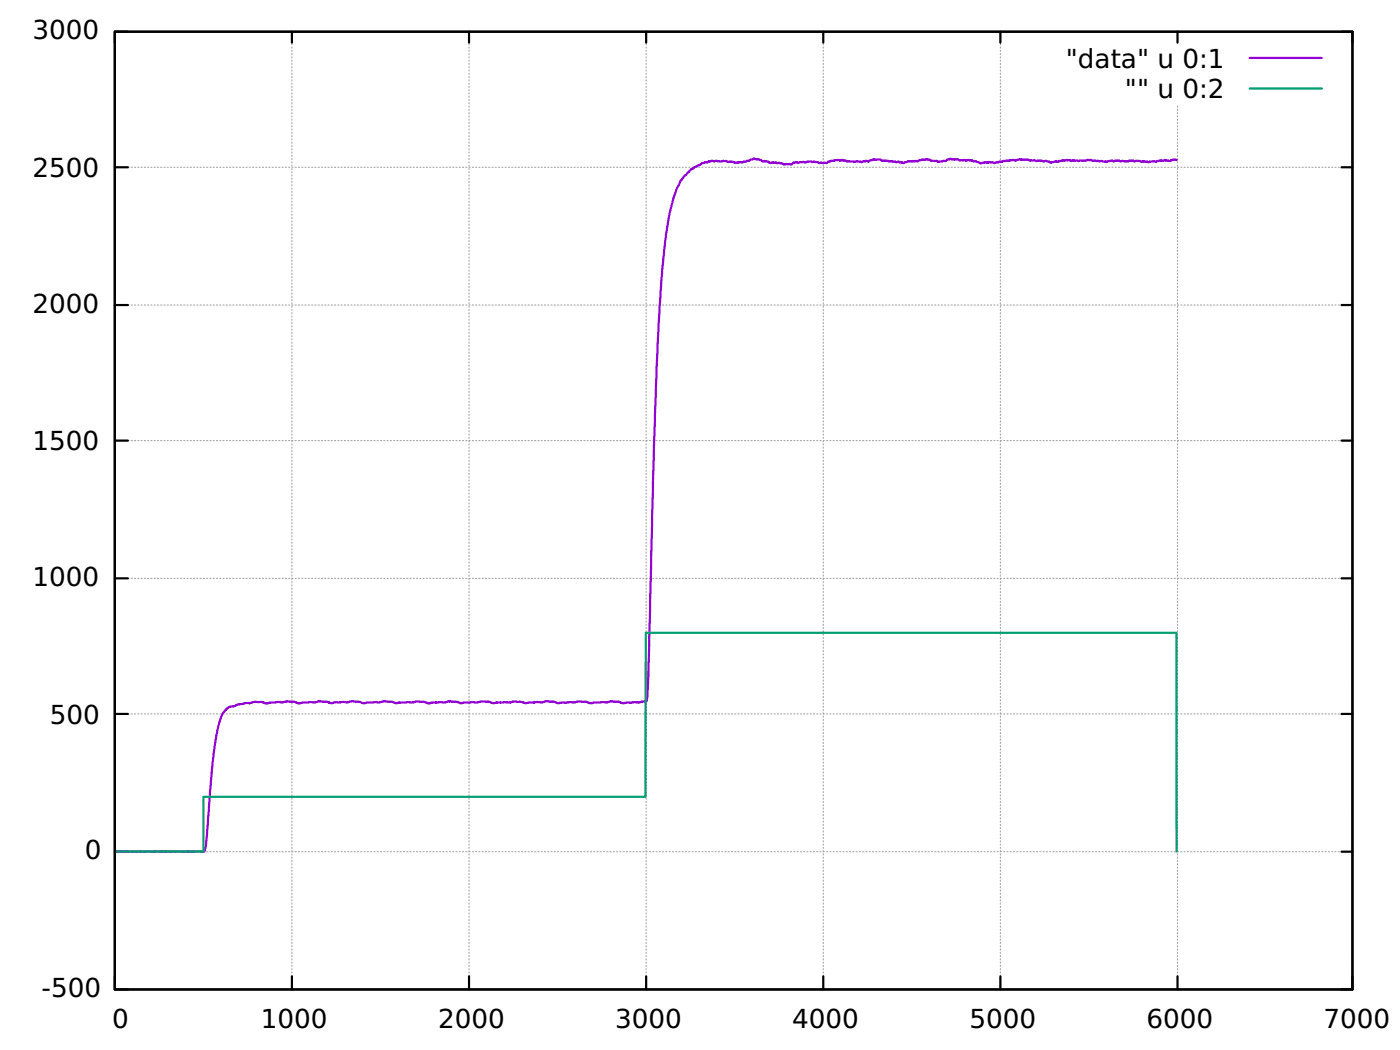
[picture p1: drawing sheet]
<svg xmlns="http://www.w3.org/2000/svg" width="226mm" height="169mm" viewBox="0 0 226 169" stroke-linecap="round" stroke-linejoin="round" font-family="sans-serif">
<defs><g id="words">
<g font-size="4.2">
<text x="5.2" y="6.3">3000</text>
<text x="171.9" y="10.9">&quot;data&quot; u 0:1</text>
<text x="181.4" y="15.9">&quot;&quot; u 0:2</text>
<text x="5.2" y="28.6">2500</text>
<text x="5.2" y="50.4">2000</text>
<text x="5.2" y="72.6">1500</text>
<text x="5.2" y="94.5">1000</text>
<text x="8" y="116.7">500</text>
<text x="13.7" y="138.6">0</text>
<text x="6.7" y="160.8">-500</text>
<text x="18.1" y="165.7">0</text>
<text x="42.1" y="165.7">1000</text>
<text x="70.6" y="165.7">2000</text>
<text x="99.2" y="165.7">3000</text>
<text x="127.8" y="165.7">4000</text>
<text x="156.3" y="165.7">5000</text>
<text x="184.9" y="165.7">6000</text>
<text x="213.5" y="165.7">7000</text>
</g>
</g></defs>
<g fill="none" stroke="#a0a0a4" stroke-width=".18" stroke-dasharray=".2 .4">
<path d="M18.5 5.1h199.6M189.9 6.9v-1.8M18.5 27h199.6M18.5 49.2h199.6M18.5 71.1h199.6M18.5 93.3h199.6M18.5 115.1h199.6M18.5 137.4h199.6M18.5 159.6h199.6M18.5 159.6v-154.5M47.1 159.6v-154.5M75.6 159.6v-154.5"/>
<path d="M104.2 159.6v-154.5M132.8 159.6v-154.5M161.3 159.6v-154.5M189.9 159.6v-142.8M218.1 159.6v-154.5"/>
</g>
<g fill="none" stroke="#000" stroke-width=".35">
<path d="M18.5 5.1h199.6v154.5h-199.6zM20.6 5.1h-2.1v1.8M47.1 5.1v1.8M75.6 5.1v1.8M104.2 5.1v1.8M132.8 5.1v1.8M161.3 5.1v1.8M189.9 5.1v1.8M216.3 5.1h1.8v1.8M18.5 27h2.1M216.3 27h1.8M18.5 49.2h2.1"/>
<path d="M216.3 49.2h1.8M18.5 71.1h2.1M216.3 71.1h1.8M18.5 93.3h2.1M216.3 93.3h1.8M18.5 115.1h2.1M216.3 115.1h1.8M18.5 137.4h2.1M216.3 137.4h1.8M18.5 157.5v2.1h2.1M47.1 157.5v2.1M75.6 157.5v2.1"/>
<path d="M104.2 157.5v2.1M132.8 157.5v2.1M161.3 157.5v2.1M189.9 157.5v2.1M218.1 157.5v2.1h-1.8"/>
</g>
<path d="M201.5 9.3h11.7M189.8 25.8l-.4-.1-.5 .1a.42 .42 0 0 1-.6 .1h-.2a.39 .39 0 0 0-.6 .1l-.2-.2-.6 .2a.46 .46 0 0 1-.7 0l-.8 .2-.7-.2-.4 .1-.3-.1-.5-.1a.47 .47 0 0 1-.7 0l-.2 .1a.4 .4 0 0 0-.5 .1l-2-.2a.42 .42 0 0 1-.7 0l-.4 .1a.39 .39 0 0 1-.6 0h-1.4l-.3-.1a.48 .48 0 0 1-.6-.1h-.5l-.3 .1h-.9l-.2 .1-.7-.2-.6 .2-.2-.2h-.5l-.2 .1-.5-.1-.8 .3a.42 .42 0 0 0-.6 0l-.5 .1-.5-.2a.47 .47 0 0 0-.6 .1l-.4-.2-.7 .1-.3-.2-.8 .1-.4-.2h-1.6a.47 .47 0 0 1-.7 .1l-2.7 .4a.47 .47 0 0 1-.7 0l-1.6 .1a.53 .53 0 0 1-.7-.2l-.3-.1h-.5l-.2-.2h-.5l-.4 .1-.3-.1-.2 .1-.6-.1a.58 .58 0 0 0-.7-.1h-.4a.47 .47 0 0 0-.7 0l-.2 .1a.49 .49 0 0 1-.6 .2l-.7 .1-.4-.2h-.6a.38 .38 0 0 1-.5-.2l-.2 .1a.47 .47 0 0 0-.6 0l-.4-.1-.2 .1h-.3l-.2 .2h-.4l-.2 .1-.2-.1-.5 .1-.2-.1-.6 .2a.35 .35 0 0 1-.5 0h-.2a.51 .51 0 0 0-.7 0l-.8-.2a.52 .52 0 0 1-.6-.1h-.5a.37 .37 0 0 1-.6-.2l-.8 .1a.48 .48 0 0 0-.7 0h-.1a.47 .47 0 0 1-.7 .1l-.8 .3-.8-.2a.42 .42 0 0 1-.6 0h-.6a.48 .48 0 0 1-.6-.1l-.5-.1-.3 .1-.3-.1h-.6l-.1 .2-.5-.1-.5 .2a.52 .52 0 0 1-.6 .1h-.6a.35 .35 0 0 1-.5-.1h-.5a.43 .43 0 0 1-.6-.1l-.6 .1a.4 .4 0 0 1-.6 0l-.7 .2-.5-.2-.4 .2a.66 .66 0 0 1-.7 .2l-.5-.1a.52 .52 0 0 1-.6-.1l-.5-.1a.39 .39 0 0 1-.6 0h-.5a.45 .45 0 0 1-.7-.1l-.5-.1a.45 .45 0 0 1-.6-.2l-.4-.2-.4 .1a.47 .47 0 0 0-.6 0h-.2a.4 .4 0 0 1-.6 .2l-.7 .3h-.9a.39 .39 0 0 1-.6-.1h-.9l-.3-.1-.4-.1-.3 .2-.9-.2-.3 .1-.3-.1-.6 .1-.3 .2h-.3l-.2 .1h-.3l-.3 .3-1.5 .7-1.6 1.8-.6 1.2-.6 1.7-.8 3.1-.4 2.9-.6 5.7-.8 12.1-.6 16.8-.6 28.1a129.8 129.8 0 0 1-.5 12.3l-.1 .2-.6-.1-.3 .2-1.1-.1-1.5 .2h-.5l-.4-.2-1.1-.1-.7 .2h-2l-.5 .1h-.5l-.5-.2-.8-.1h-.5l-.6 .2-.8-.1-1.9 .2-.7-.3h-.8h-.4l-.5 .2h-2.2l-.4 .1-.9-.2-.9-.1-.8 .2h-2.1l-.5 .1-1-.3h-1.2l-.6 .2h-1.9l-.8 .1-.6-.2-1.2-.1-.5 .2h-2.3l-.4 .1-.9-.2-.8-.1h-.4l-.5 .2h-2.1l-.7 .1-.6-.2-1.3-.1-.6 .2-.9-.1-1.9 .2-.5-.2-1.3-.1-.6 .2-2-.1-.8 .2-.5-.2-1.3-.1-.6 .2h-2.2l-.5 .1-.8-.2-1.1-.1-.6 .2-.9-.1-1.2 .1-.4 .1h-.4l-.6-.2h-1.1l-.8 .2h-.8l-1.1 .2-.5 .3h-.7l-.8 .6-.6 .8-.5 1.3-.4 2.1-.6 4.3-.9 10.8a10.8 10.8 0 0 1-.5 3.5h-14.3" fill="none" stroke="#9400d3" stroke-width=".35"/>
<path d="M201.5 14.3h11.7M18.6 137.3h14.2v-8.8h71.3v-26.4h85.6l.1 35.2" fill="none" stroke="#009e73" stroke-width=".35"/>
<use href="#words"/>
</svg>
